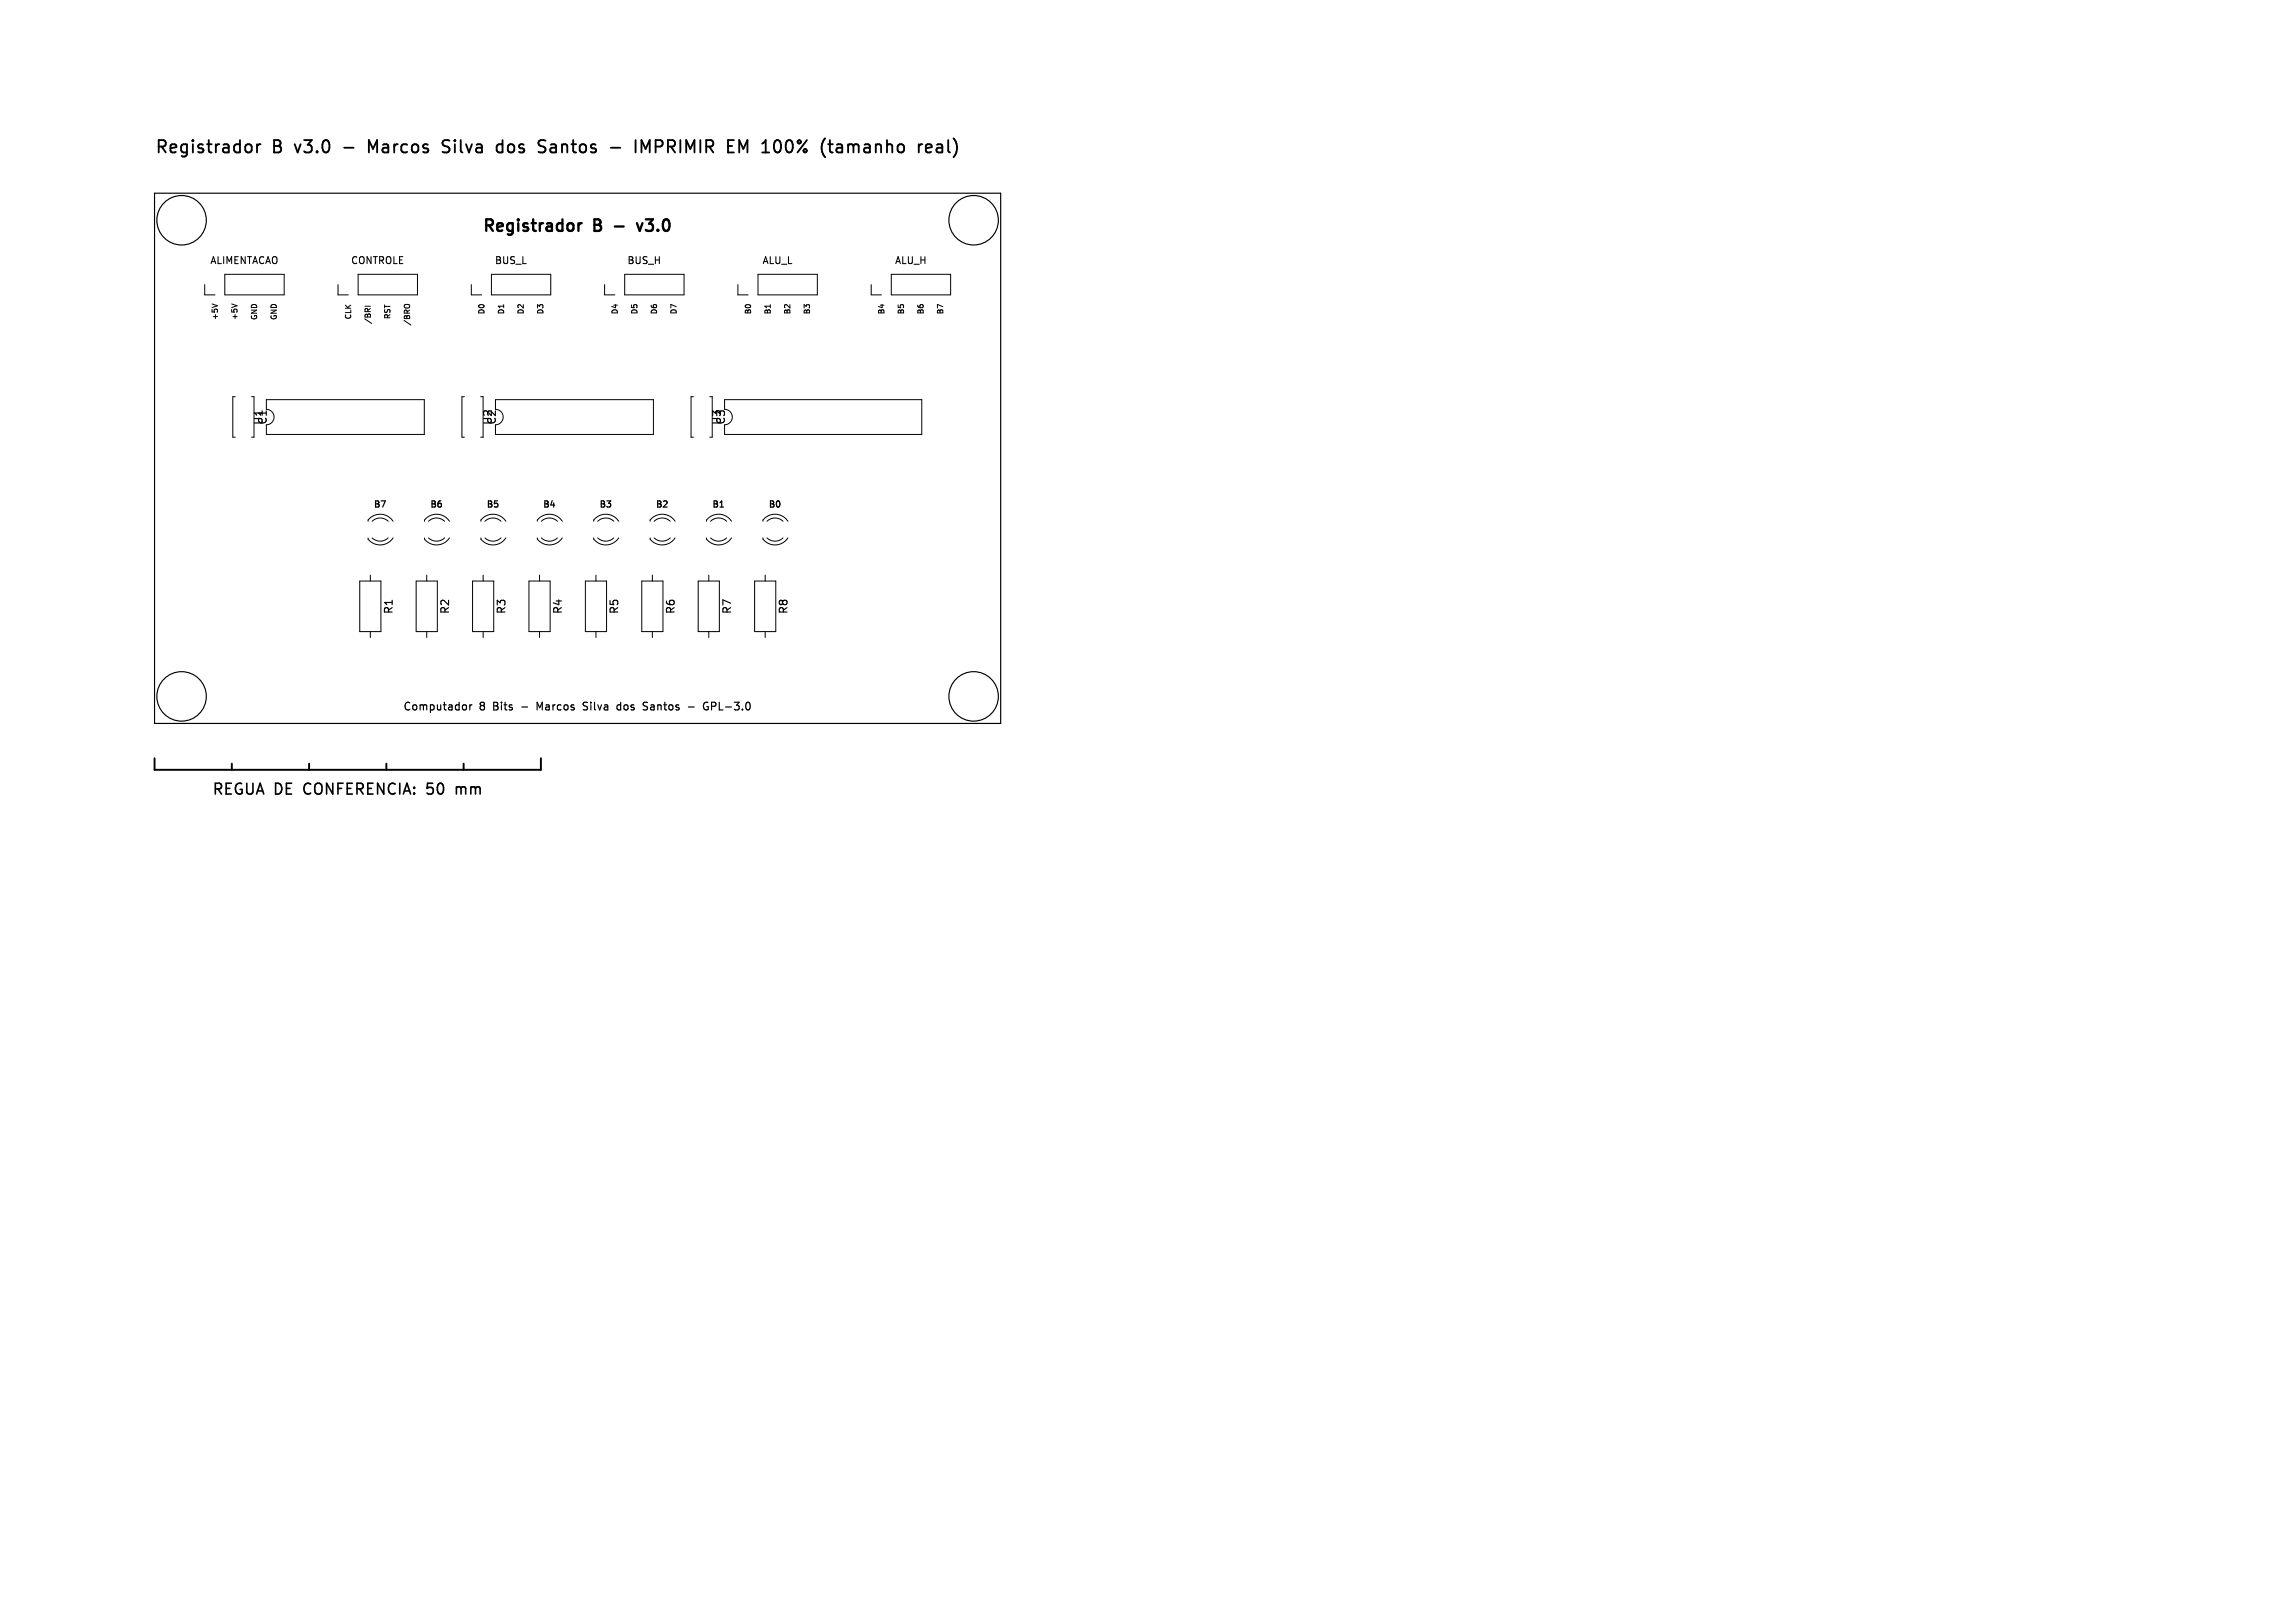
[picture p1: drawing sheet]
<svg xmlns="http://www.w3.org/2000/svg" width="297mm" height="210mm" viewBox="0 0 297 210" stroke-linecap="round" stroke-linejoin="round" font-family="sans-serif">
<defs><g id="words">
<g font-size="2.2">
<text x="20" y="20.2">Registrador</text>
<text x="35.3" y="20.2">B</text>
<text x="38.6" y="20.2">v3.0</text>
<text x="48.8" y="20.2">Marcos</text>
<text x="58.8" y="20.2">Silva</text>
<text x="66.2" y="20.2">dos</text>
<text x="72" y="20.2">Santos</text>
<text x="85.3" y="20.2">IMPRIMIR</text>
<text x="97.7" y="20.2">EM 100%</text>
<text x="110.6" y="20.2">(tamanho</text>
<text x="123.6" y="20.2">real)</text>
</g>
<g font-size="2.1">
<text x="62.3" y="30.4">Registrador</text>
<text x="76.9" y="30.4">B</text>
<text x="83.7" y="30.4">v3.0</text>
</g>
<g font-size="1.9">
<text x="27.4" y="103.1">REGUA DE</text>
<text x="39.6" y="103.1">CONFERENCIA:</text>
<text x="55.9" y="103.1">50</text>
<text x="60" y="103.1">mm</text>
</g>
<g font-size="1.4">
<text x="34.2" y="55.1" transform="rotate(-90 34.2 55.1)">U1</text>
<text x="63.8" y="55.1" transform="rotate(-90 63.8 55.1)">U2</text>
<text x="93.5" y="55.1" transform="rotate(-90 93.5 55.1)">U3</text>
<text x="51" y="79.6" transform="rotate(-90 51 79.6)">R1</text>
<text x="58.3" y="79.6" transform="rotate(-90 58.3 79.6)">R2</text>
<text x="65.6" y="79.6" transform="rotate(-90 65.6 79.6)">R3</text>
<text x="72.9" y="79.6" transform="rotate(-90 72.9 79.6)">R4</text>
<text x="80.2" y="79.6" transform="rotate(-90 80.2 79.6)">R5</text>
<text x="87.5" y="79.6" transform="rotate(-90 87.5 79.6)">R6</text>
<text x="94.8" y="79.6" transform="rotate(-90 94.8 79.6)">R7</text>
<text x="102.1" y="79.6" transform="rotate(-90 102.1 79.6)">R8</text>
<text x="52.1" y="92.1">Computador</text>
<text x="62.1" y="92.1">8</text>
<text x="64" y="92.1">Bits</text>
<text x="67.9" y="92.1">-</text>
<text x="70.1" y="92.1">Marcos</text>
<text x="76.4" y="92.1">Silva</text>
<text x="81" y="92.1">dos</text>
<text x="84.7" y="92.1">Santos</text>
<text x="90.7" y="92.1">-</text>
<text x="93" y="92.1">GPL-3.0</text>
</g>
<g font-size="1.3">
<text x="27.1" y="34.4">ALIMENTACAO</text>
<text x="45.3" y="34.4">CONTROLE</text>
<text x="64" y="34.4">BUS_L</text>
<text x="81.1" y="34.4">BUS_H</text>
<text x="98.6" y="34.4">ALU_L</text>
<text x="115.7" y="34.4">ALU_H</text>
</g>
<g font-size="1.1">
<text x="48.3" y="65.9">B7</text>
<text x="55.6" y="65.9">B6</text>
<text x="62.9" y="65.9">B5</text>
<text x="70.2" y="65.9">B4</text>
<text x="77.5" y="65.9">B3</text>
<text x="84.8" y="65.9">B2</text>
<text x="92.1" y="65.9">B1</text>
<text x="99.4" y="65.9">B0</text>
</g>
<g font-size="1">
<text x="28.3" y="41.5" transform="rotate(-90 28.3 41.5)">+5V</text>
<text x="30.9" y="41.5" transform="rotate(-90 30.9 41.5)">+5V</text>
<text x="33.4" y="41.5" transform="rotate(-90 33.4 41.5)">GND</text>
<text x="36" y="41.5" transform="rotate(-90 36 41.5)">GND</text>
<text x="45.6" y="41.4" transform="rotate(-90 45.6 41.4)">CLK</text>
<text x="50.7" y="41.4" transform="rotate(-90 50.7 41.4)">RST</text>
<text x="62.8" y="40.7" transform="rotate(-90 62.8 40.7)">D0</text>
<text x="65.4" y="40.7" transform="rotate(-90 65.4 40.7)">D1</text>
<text x="67.9" y="40.7" transform="rotate(-90 67.9 40.7)">D2</text>
<text x="70.5" y="40.7" transform="rotate(-90 70.5 40.7)">D3</text>
<text x="80.1" y="40.7" transform="rotate(-90 80.1 40.7)">D4</text>
<text x="82.6" y="40.7" transform="rotate(-90 82.6 40.7)">D5</text>
<text x="85.2" y="40.7" transform="rotate(-90 85.2 40.7)">D6</text>
<text x="87.7" y="40.7" transform="rotate(-90 87.7 40.7)">D7</text>
<text x="97.3" y="40.7" transform="rotate(-90 97.3 40.7)">B0</text>
<text x="99.9" y="40.7" transform="rotate(-90 99.9 40.7)">B1</text>
<text x="102.4" y="40.7" transform="rotate(-90 102.4 40.7)">B2</text>
<text x="105" y="40.7" transform="rotate(-90 105 40.7)">B3</text>
<text x="114.6" y="40.7" transform="rotate(-90 114.6 40.7)">B4</text>
<text x="117.1" y="40.7" transform="rotate(-90 117.1 40.7)">B5</text>
<text x="119.7" y="40.7" transform="rotate(-90 119.7 40.7)">B6</text>
<text x="122.2" y="40.7" transform="rotate(-90 122.2 40.7)">B7</text>
<text x="48.1" y="42" transform="rotate(-90 48.1 42)">/BRI</text>
<text x="53.2" y="42.2" transform="rotate(-90 53.2 42.2)">/BRO</text>
</g>
</g></defs>
<path d="M73.7 28.9a.41 .41 0 0 1 .5 .3v.4a.41 .41 0 0 1-.5 .3M74.9 28.9v1M75.3 28.9a.38 .38 0 0 0-.4 .3M79.6 29.3h1.1M82.4 28.9l.4 1 .3-1" fill="none" stroke="#000" stroke-width=".3"/>
<g fill="none" stroke="#000" stroke-width=".13">
<path d="M26.5 36.8v1.4h1.3M27.4 39.3l.7 .3M29.1 35.5h7.7v2.7h-7.7zM30 39.3l.7 .3M43.7 36.8v1.4h1.4M46.3 35.5h7.7v2.7h-7.7zM47.2 39.6h.7M52.3 39.6l.2-.2h.4l.1 .2M61 36.8v1.4h1.3M63.6 35.5h7.7v2.7h-7.7zM78.2 36.8v1.4h1.4M80.8 35.5h7.7v2.7h-7.7z"/>
<path d="M95.5 36.8v1.4h1.3M98.1 35.5h7.7v2.7h-7.7zM112.7 36.8v1.4h1.4M115.3 35.5h7.7v2.7h-7.7zM30.4 51.3h-.3v5.3h.3M32.6 51.3h.3v5.3h-.3M34.5 51.7h20.4v4.5h-20.4v-1.2a1 1 0 0 0 1-1 1 1 0 0 0-1-1zM60.1 51.3h-.3v5.3h.3M62.2 51.3h.3v5.3h-.3M64.1 51.7h20.5v4.5h-20.5v-1.2a1 1 0 0 0 1-1 1 1 0 0 0-1-1zM89.7 51.3h-.3v5.3h.3M91.9 51.3h.3v5.3h-.3"/>
<path d="M93.8 51.7h25.5v4.5h-25.5v-1.2a1 1 0 0 0 1-1 1 1 0 0 0-1-1zM46.6 75.2h2.7v6.5h-2.7zM47.6 67.4a1.18 1.18 0 0 1 1-.8 1.99 1.99 0 0 1 2.3 .8M47.9 74.4v.8M48.2 67.4a1.5 1.5 0 0 1 2 0M48.2 69.6a1.5 1.5 0 0 0 2 0M50.9 69.6a1.99 1.99 0 0 1-3.3 .2v-.2M53.9 75.2h2.7v6.5h-2.7zM54.9 67.4a1.18 1.18 0 0 1 1-.8 1.99 1.99 0 0 1 2.3 .8M55.2 74.4v.8M55.5 67.4a1.5 1.5 0 0 1 2 0M55.5 69.6a1.5 1.5 0 0 0 2 0"/>
<path d="M58.2 69.6a1.99 1.99 0 0 1-3.3 .2v-.2M61.2 75.2h2.7v6.5h-2.7zM62.2 67.4a1.18 1.18 0 0 1 1-.8 1.99 1.99 0 0 1 2.3 .8M62.5 74.4v.8M62.8 67.4a1.5 1.5 0 0 1 2 0M62.8 69.6a1.5 1.5 0 0 0 2 0M65.5 69.6a1.99 1.99 0 0 1-3.3 .2v-.2M68.5 75.2h2.7v6.5h-2.7zM69.5 67.4a1.18 1.18 0 0 1 1-.8 1.99 1.99 0 0 1 2.3 .8M69.8 74.4v.8M70.1 67.4a1.5 1.5 0 0 1 2 0M70.1 69.6a1.5 1.5 0 0 0 2 0"/>
<path d="M72.8 69.6a1.99 1.99 0 0 1-3.3 .2v-.2M75.8 75.2h2.7v6.5h-2.7zM76.8 67.4a1.18 1.18 0 0 1 1-.8 1.99 1.99 0 0 1 2.3 .8M77.1 74.4v.8M77.4 67.4a1.5 1.5 0 0 1 2 0M77.4 69.6a1.5 1.5 0 0 0 2 0M80.1 69.6a1.99 1.99 0 0 1-3.3 .2v-.2M83.1 75.2h2.7v6.5h-2.7zM84.1 67.4a1.18 1.18 0 0 1 1-.8 1.99 1.99 0 0 1 2.3 .8M84.4 74.4v.8M84.7 67.4a1.5 1.5 0 0 1 2 0M84.7 69.6a1.5 1.5 0 0 0 2 0"/>
<path d="M87.4 69.6a1.99 1.99 0 0 1-3.3 .2v-.2M90.4 75.2h2.7v6.5h-2.7zM91.4 67.4a1.18 1.18 0 0 1 1-.8 1.99 1.99 0 0 1 2.3 .8M91.7 74.4v.8M92 67.4a1.5 1.5 0 0 1 2 0M92 69.6a1.5 1.5 0 0 0 2 0M94.7 69.6a1.99 1.99 0 0 1-3.3 .2v-.2M97.7 75.2h2.7v6.5h-2.7zM98.7 67.4a1.18 1.18 0 0 1 1-.8 1.99 1.99 0 0 1 2.3 .8M99 74.4v.8M99.3 67.4a1.5 1.5 0 0 1 2 0M99.3 69.6a1.5 1.5 0 0 0 2 0"/>
<path d="M102 69.6a1.99 1.99 0 0 1-3.3 .2v-.2M47.9 81.7v.8M55.2 81.7v.8M62.5 81.7v.8M69.8 81.7v.8M77.1 81.7v.8M84.4 81.7v.8M91.7 81.7v.8M99 81.7v.8"/>
</g>
<g fill="none" stroke="#000" stroke-width=".15">
<path d="M20 25h109.5v68.6h-109.5zM60.2 91.2l.2 .2v.3l-.2 .2M60.8 91.2v.7M61.1 91.2h-.2l-.1 .2M69.8 91.6l-.3-.7v1M76 91.8l-.2 .1-.3-.1M76 90.9h-.3l-.2 .2 .1 .2 .4 .2M79.8 91.7l.2 .2 .3-.1M80.3 91.2h-.3l-.2 .2M80.3 90.9v1M83.7 90.9h.1M83.7 91.4l.1 .2-.1 .2"/>
<path d="M84.3 91.2h-.1M84.3 91.5a.2 .2 0 0 0-.1 .2 .2 .2 0 0 0 .1 .2M89.1 91.5h.7M91.5 91.4h.2l-.1 .4M91.6 90.9h-.1a.4 .4 0 0 0-.5 .4M92.6 90.9h-.5v1M92.6 91.3l-.5 .1"/>
<circle cx="23.5" cy="28.5" r="3.2"/>
<circle cx="126" cy="28.5" r="3.2"/>
<circle cx="23.5" cy="90.1" r="3.2"/>
<circle cx="126" cy="90.1" r="3.2"/>
</g>
<path d="M93.2 65.6h.4" fill="none" stroke="#000" stroke-width=".16"/>
<path d="M20 98.1v1.5h50v-1.5M30 98.8v.8M40 98.8v.8M50 98.8v.8M60 98.8v.8" fill="none" stroke="#000" stroke-width=".25"/>
<path d="M59.1 101.8v.9M59.5 101.8l-.4 .1" fill="none" stroke="#000" stroke-width=".21"/>
<g fill="none" stroke="#000" stroke-width=".24">
<path d="M32.3 18.7l.3 .3v.4l-.3 .3M33.3 18.7v1M33.7 18.7a.41 .41 0 0 0-.4 .3M44.5 19.1h1.3M48.3 19.3l-.6-1.2v1.6M58.2 19.4l-.3 .3h-.6M58.2 18.2l-.6-.1a.39 .39 0 0 0-.3 .4 .39 .39 0 0 0 .3 .4 .58 .58 0 0 1 .6 .4M64.3 19.6l.3 .1h.4M65 18.7h-.4l-.3 .1M65 18.1v1.6M70.4 18.1l.2 .1M70.4 19a.37 .37 0 0 1 0 .7"/>
<path d="M71.4 18.7h-.1M71.4 19.1a.31 .31 0 0 0-.2 .3 .31 .31 0 0 0 .2 .3M79.1 19.1h1.2M82.3 18.1v1.6M83 19.7v-1.6l.5 1.2 .6-1.2v1.6M96.2 19.3l.5-1.2v1.6M108.9 18.7l.1 1M109 19.7h-.2M109 19l-.2 .1M109.8 18.7v1M110 18.7l-.2 .1M121.3 18.7h.1h.5v1"/>
<path d="M121.9 19l-.5 .1a.31 .31 0 0 0-.2 .3 .31 .31 0 0 0 .2 .3h.5M122.7 18.1v1.4l.2 .2"/>
</g>
<use href="#words"/>
</svg>
